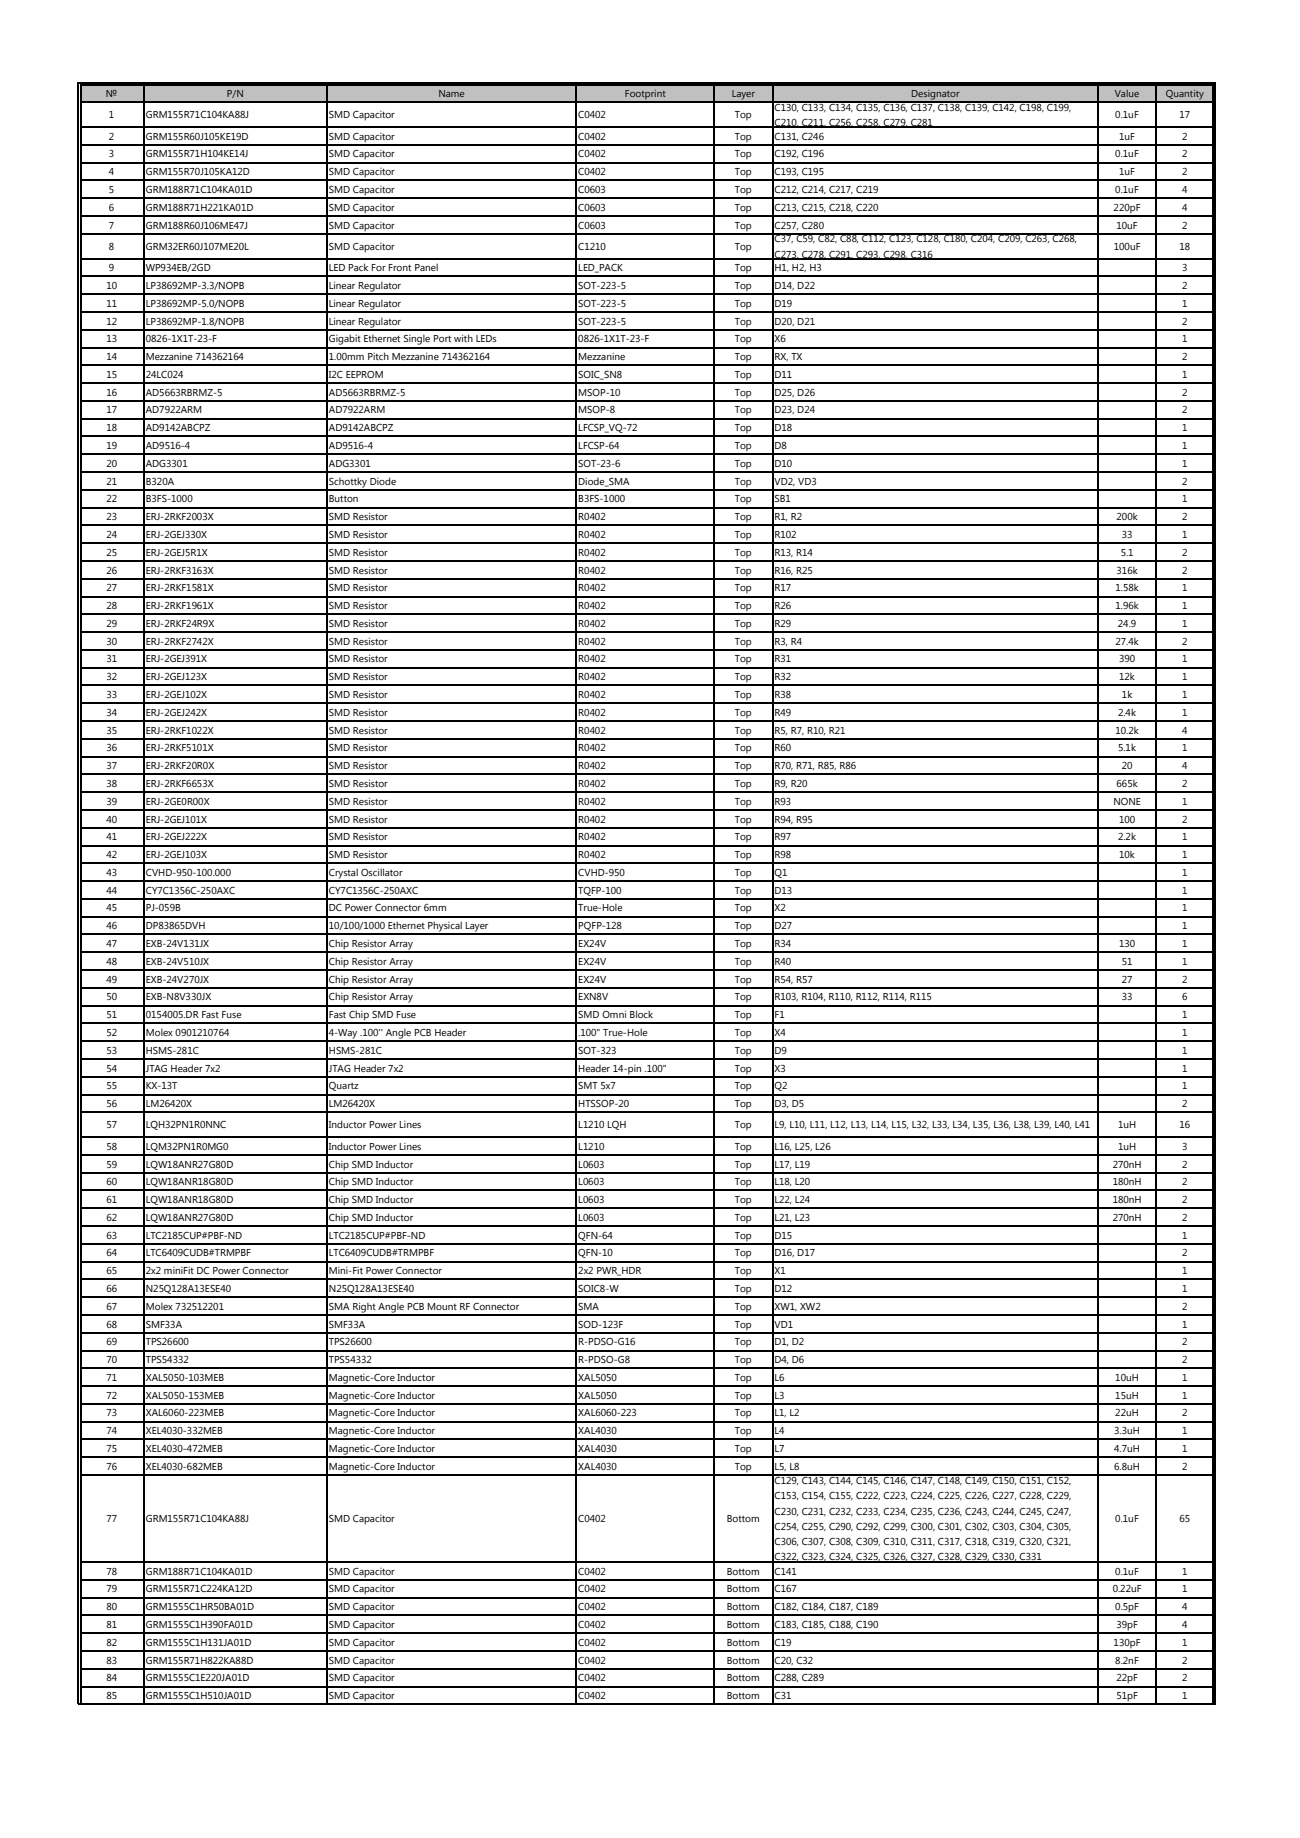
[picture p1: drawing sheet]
<svg xmlns="http://www.w3.org/2000/svg" width="297mm" height="420mm" viewBox="0 0 297 420" stroke-linecap="round" stroke-linejoin="round" font-family="sans-serif">
<defs><g id="words">
<g font-size="2.3">
<text x="24.2" y="22.1">№</text>
<text x="51.9" y="22.1">P/N</text>
<text x="100.2" y="22.1">Name</text>
<text x="142.7" y="22.1">Footprint</text>
<text x="167.2" y="22.1">Layer</text>
<text x="208.2" y="22.1">Designator</text>
<text x="254.7" y="22.1">Value</text>
<text x="266.4" y="22.1">Quantity</text>
<text x="24.9" y="27.1">1</text>
<text x="33.3" y="27.1">GRM155R71C104KA88J</text>
<text x="75.1" y="27.1">SMD Capacitor</text>
<text x="132.1" y="27.1">C0402</text>
<text x="167.9" y="27.1">Top</text>
<text x="177" y="25.3">C130, C133, C134, C135, C136, C137, C138, C139, C142, C198, C199,</text>
<text x="177" y="28.8">C210, C211, C256, C258, C279, C281</text>
<text x="254.8" y="27.1">0.1uF</text>
<text x="269.5" y="27.1">17</text>
<text x="24.9" y="31.9">2</text>
<text x="24.9" y="36">3</text>
<text x="33.3" y="31.9">GRM155R60J105KE19D</text>
<text x="33.3" y="36">GRM155R71H104KE14J</text>
<text x="75.1" y="31.9">SMD Capacitor</text>
<text x="75.1" y="36">SMD Capacitor</text>
<text x="132.1" y="31.9">C0402</text>
<text x="132.1" y="36">C0402</text>
<text x="167.9" y="31.9">Top</text>
<text x="167.9" y="36">Top</text>
<text x="177" y="31.9">C131, C246</text>
<text x="177" y="36">C192, C196</text>
<text x="254.8" y="36">0.1uF</text>
<text x="255.7" y="31.9">1uF</text>
<text x="270.1" y="31.9">2</text>
<text x="270.1" y="36">2</text>
<text x="24.9" y="40">4</text>
<text x="33.3" y="40">GRM155R70J105KA12D</text>
<text x="75.1" y="40">SMD Capacitor</text>
<text x="132.1" y="40">C0402</text>
<text x="167.9" y="40">Top</text>
<text x="177" y="40">C193, C195</text>
<text x="255.7" y="40">1uF</text>
<text x="270.1" y="40">2</text>
<text x="24.9" y="44.1">5</text>
<text x="33.3" y="44.1">GRM188R71C104KA01D</text>
<text x="75.1" y="44.1">SMD Capacitor</text>
<text x="132.1" y="44.1">C0603</text>
<text x="167.9" y="44.1">Top</text>
<text x="177" y="44.1">C212, C214, C217, C219</text>
<text x="254.8" y="44.1">0.1uF</text>
<text x="270.1" y="44.1">4</text>
<text x="24.9" y="48.2">6</text>
<text x="24.9" y="52.2">7</text>
<text x="33.3" y="48.2">GRM188R71H221KA01D</text>
<text x="33.3" y="52.2">GRM188R60J106ME47J</text>
<text x="75.1" y="48.2">SMD Capacitor</text>
<text x="75.1" y="52.2">SMD Capacitor</text>
<text x="132.1" y="48.2">C0603</text>
<text x="132.1" y="52.2">C0603</text>
<text x="167.9" y="48.2">Top</text>
<text x="167.9" y="52.2">Top</text>
<text x="177" y="48.2">C213, C215, C218, C220</text>
<text x="177" y="52.2">C257, C280</text>
<text x="254.4" y="48.2">220pF</text>
<text x="255.1" y="52.2">10uF</text>
<text x="270.1" y="48.2">4</text>
<text x="270.1" y="52.2">2</text>
<text x="24.9" y="57.1">8</text>
<text x="33.3" y="57.1">GRM32ER60J107ME20L</text>
<text x="75.1" y="57.1">SMD Capacitor</text>
<text x="132.1" y="57.1">C1210</text>
<text x="167.9" y="57.1">Top</text>
<text x="177" y="55.4">C37, C59, C82, C88, C112, C123, C128, C180, C204, C209, C263, C268,</text>
<text x="177" y="58.8">C273, C278, C291, C293, C298, C316</text>
<text x="254.5" y="57.1">100uF</text>
<text x="269.5" y="57.1">18</text>
<text x="24.9" y="62">9</text>
<text x="33.3" y="62">WP934EB/2GD</text>
<text x="75.1" y="62">LED Pack For Front Panel</text>
<text x="132.1" y="62">LED_PACK</text>
<text x="167.9" y="62">Top</text>
<text x="177" y="62">H1, H2, H3</text>
<text x="270.1" y="62">3</text>
<text x="24.3" y="66">10</text>
<text x="24.3" y="70.1">11</text>
<text x="33.3" y="66">LP38692MP-3.3/NOPB</text>
<text x="33.3" y="70.1">LP38692MP-5.0/NOPB</text>
<text x="75.1" y="66">Linear Regulator</text>
<text x="75.1" y="70.1">Linear Regulator</text>
<text x="132.1" y="66">SOT-223-5</text>
<text x="132.1" y="70.1">SOT-223-5</text>
<text x="167.9" y="66">Top</text>
<text x="167.9" y="70.1">Top</text>
<text x="177" y="66">D14, D22</text>
<text x="177" y="70.1">D19</text>
<text x="270.1" y="66">2</text>
<text x="270.1" y="70.1">1</text>
<text x="24.3" y="74.2">12</text>
<text x="33.3" y="74.2">LP38692MP-1.8/NOPB</text>
<text x="75.1" y="74.2">Linear Regulator</text>
<text x="132.1" y="74.2">SOT-223-5</text>
<text x="167.9" y="74.2">Top</text>
<text x="177" y="74.2">D20, D21</text>
<text x="270.1" y="74.2">2</text>
<text x="24.3" y="78.2">13</text>
<text x="24.3" y="82.3">14</text>
<text x="33.3" y="78.2">0826-1X1T-23-F</text>
<text x="33.3" y="82.3">Mezzanine 714362164</text>
<text x="75.1" y="78.2">Gigabit Ethernet Single Port with LEDs</text>
<text x="75.1" y="82.3">1.00mm Pitch Mezzanine 714362164</text>
<text x="132.1" y="78.2">0826-1X1T-23-F</text>
<text x="132.1" y="82.3">Mezzanine</text>
<text x="167.9" y="78.2">Top</text>
<text x="167.9" y="82.3">Top</text>
<text x="177" y="78.2">X6</text>
<text x="177" y="82.3">RX, TX</text>
<text x="270.1" y="78.2">1</text>
<text x="270.1" y="82.3">2</text>
<text x="24.3" y="86.4">15</text>
<text x="33.3" y="86.4">24LC024</text>
<text x="75.1" y="86.4">I2C EEPROM</text>
<text x="132.1" y="86.4">SOIC_SN8</text>
<text x="167.9" y="86.4">Top</text>
<text x="177" y="86.4">D11</text>
<text x="270.1" y="86.4">1</text>
<text x="24.3" y="90.4">16</text>
<text x="24.3" y="94.5">17</text>
<text x="33.3" y="90.4">AD5663RBRMZ-5</text>
<text x="33.3" y="94.5">AD7922ARM</text>
<text x="75.1" y="90.4">AD5663RBRMZ-5</text>
<text x="75.1" y="94.5">AD7922ARM</text>
<text x="132.1" y="90.4">MSOP-10</text>
<text x="132.1" y="94.5">MSOP-8</text>
<text x="167.9" y="90.4">Top</text>
<text x="167.9" y="94.5">Top</text>
<text x="177" y="90.4">D25, D26</text>
<text x="177" y="94.5">D23, D24</text>
<text x="270.1" y="90.4">2</text>
<text x="270.1" y="94.5">2</text>
<text x="24.3" y="98.6">18</text>
<text x="33.3" y="98.6">AD9142ABCPZ</text>
<text x="75.1" y="98.6">AD9142ABCPZ</text>
<text x="132.1" y="98.6">LFCSP_VQ-72</text>
<text x="167.9" y="98.6">Top</text>
<text x="177" y="98.6">D18</text>
<text x="270.1" y="98.6">1</text>
<text x="24.3" y="102.6">19</text>
<text x="24.3" y="106.7">20</text>
<text x="33.3" y="102.6">AD9516-4</text>
<text x="33.3" y="106.7">ADG3301</text>
<text x="75.1" y="102.6">AD9516-4</text>
<text x="75.1" y="106.7">ADG3301</text>
<text x="132.1" y="102.6">LFCSP-64</text>
<text x="132.1" y="106.7">SOT-23-6</text>
<text x="167.9" y="102.6">Top</text>
<text x="167.9" y="106.7">Top</text>
<text x="177" y="102.6">D8</text>
<text x="177" y="106.7">D10</text>
<text x="270.1" y="102.6">1</text>
<text x="270.1" y="106.7">1</text>
<text x="24.3" y="110.7">21</text>
<text x="33.3" y="110.7">B320A</text>
<text x="75.1" y="110.7">Schottky Diode</text>
<text x="132.1" y="110.7">Diode_SMA</text>
<text x="167.9" y="110.7">Top</text>
<text x="177" y="110.7">VD2, VD3</text>
<text x="270.1" y="110.7">2</text>
<text x="24.3" y="114.8">22</text>
<text x="24.3" y="118.9">23</text>
<text x="33.3" y="114.8">B3FS-1000</text>
<text x="33.3" y="118.9">ERJ-2RKF2003X</text>
<text x="75.1" y="114.8">Button</text>
<text x="75.1" y="118.9">SMD Resistor</text>
<text x="132.1" y="114.8">B3FS-1000</text>
<text x="132.1" y="118.9">R0402</text>
<text x="167.9" y="114.8">Top</text>
<text x="167.9" y="118.9">Top</text>
<text x="177" y="114.8">SB1</text>
<text x="177" y="118.9">R1, R2</text>
<text x="255.1" y="118.9">200k</text>
<text x="270.1" y="114.8">1</text>
<text x="270.1" y="118.9">2</text>
<text x="24.3" y="122.9">24</text>
<text x="33.3" y="122.9">ERJ-2GEJ330X</text>
<text x="75.1" y="122.9">SMD Resistor</text>
<text x="132.1" y="122.9">R0402</text>
<text x="167.9" y="122.9">Top</text>
<text x="177" y="122.9">R102</text>
<text x="256.3" y="122.9">33</text>
<text x="270.1" y="122.9">1</text>
<text x="24.3" y="127">25</text>
<text x="24.3" y="131.1">26</text>
<text x="33.3" y="127">ERJ-2GEJ5R1X</text>
<text x="33.3" y="131.1">ERJ-2RKF3163X</text>
<text x="75.1" y="127">SMD Resistor</text>
<text x="75.1" y="131.1">SMD Resistor</text>
<text x="132.1" y="127">R0402</text>
<text x="132.1" y="131.1">R0402</text>
<text x="167.9" y="127">Top</text>
<text x="167.9" y="131.1">Top</text>
<text x="177" y="127">R13, R14</text>
<text x="177" y="131.1">R16, R25</text>
<text x="255.1" y="131.1">316k</text>
<text x="256" y="127">5.1</text>
<text x="270.1" y="127">2</text>
<text x="270.1" y="131.1">2</text>
<text x="24.3" y="135.1">27</text>
<text x="33.3" y="135.1">ERJ-2RKF1581X</text>
<text x="75.1" y="135.1">SMD Resistor</text>
<text x="132.1" y="135.1">R0402</text>
<text x="167.9" y="135.1">Top</text>
<text x="177" y="135.1">R17</text>
<text x="254.8" y="135.1">1.58k</text>
<text x="270.1" y="135.1">1</text>
<text x="24.3" y="139.2">28</text>
<text x="24.3" y="143.3">29</text>
<text x="33.3" y="139.2">ERJ-2RKF1961X</text>
<text x="33.3" y="143.3">ERJ-2RKF24R9X</text>
<text x="75.1" y="139.2">SMD Resistor</text>
<text x="75.1" y="143.3">SMD Resistor</text>
<text x="132.1" y="139.2">R0402</text>
<text x="132.1" y="143.3">R0402</text>
<text x="167.9" y="139.2">Top</text>
<text x="167.9" y="143.3">Top</text>
<text x="177" y="139.2">R26</text>
<text x="177" y="143.3">R29</text>
<text x="254.8" y="139.2">1.96k</text>
<text x="255.4" y="143.3">24.9</text>
<text x="270.1" y="139.2">1</text>
<text x="270.1" y="143.3">1</text>
<text x="24.3" y="147.3">30</text>
<text x="33.3" y="147.3">ERJ-2RKF2742X</text>
<text x="75.1" y="147.3">SMD Resistor</text>
<text x="132.1" y="147.3">R0402</text>
<text x="167.9" y="147.3">Top</text>
<text x="177" y="147.3">R3, R4</text>
<text x="254.8" y="147.3">27.4k</text>
<text x="270.1" y="147.3">2</text>
<text x="24.3" y="151.4">31</text>
<text x="24.3" y="155.4">32</text>
<text x="33.3" y="151.4">ERJ-2GEJ391X</text>
<text x="33.3" y="155.4">ERJ-2GEJ123X</text>
<text x="75.1" y="151.4">SMD Resistor</text>
<text x="75.1" y="155.4">SMD Resistor</text>
<text x="132.1" y="151.4">R0402</text>
<text x="132.1" y="155.4">R0402</text>
<text x="167.9" y="151.4">Top</text>
<text x="167.9" y="155.4">Top</text>
<text x="177" y="151.4">R31</text>
<text x="177" y="155.4">R32</text>
<text x="255.7" y="151.4">390</text>
<text x="255.7" y="155.4">12k</text>
<text x="270.1" y="151.4">1</text>
<text x="270.1" y="155.4">1</text>
<text x="24.3" y="159.5">33</text>
<text x="33.3" y="159.5">ERJ-2GEJ102X</text>
<text x="75.1" y="159.5">SMD Resistor</text>
<text x="132.1" y="159.5">R0402</text>
<text x="167.9" y="159.5">Top</text>
<text x="177" y="159.5">R38</text>
<text x="256.3" y="159.5">1k</text>
<text x="270.1" y="159.5">1</text>
<text x="24.3" y="163.6">34</text>
<text x="24.3" y="167.6">35</text>
<text x="33.3" y="163.6">ERJ-2GEJ242X</text>
<text x="33.3" y="167.6">ERJ-2RKF1022X</text>
<text x="75.1" y="163.6">SMD Resistor</text>
<text x="75.1" y="167.6">SMD Resistor</text>
<text x="132.1" y="163.6">R0402</text>
<text x="132.1" y="167.6">R0402</text>
<text x="167.9" y="163.6">Top</text>
<text x="167.9" y="167.6">Top</text>
<text x="177" y="163.6">R49</text>
<text x="177" y="167.6">R5, R7, R10, R21</text>
<text x="254.8" y="167.6">10.2k</text>
<text x="255.4" y="163.6">2.4k</text>
<text x="270.1" y="163.6">1</text>
<text x="270.1" y="167.6">4</text>
<text x="24.3" y="171.7">36</text>
<text x="33.3" y="171.7">ERJ-2RKF5101X</text>
<text x="75.1" y="171.7">SMD Resistor</text>
<text x="132.1" y="171.7">R0402</text>
<text x="167.9" y="171.7">Top</text>
<text x="177" y="171.7">R60</text>
<text x="255.4" y="171.7">5.1k</text>
<text x="270.1" y="171.7">1</text>
<text x="24.3" y="175.8">37</text>
<text x="24.3" y="179.8">38</text>
<text x="33.3" y="175.8">ERJ-2RKF20R0X</text>
<text x="33.3" y="179.8">ERJ-2RKF6653X</text>
<text x="75.1" y="175.8">SMD Resistor</text>
<text x="75.1" y="179.8">SMD Resistor</text>
<text x="132.1" y="175.8">R0402</text>
<text x="132.1" y="179.8">R0402</text>
<text x="167.9" y="175.8">Top</text>
<text x="167.9" y="179.8">Top</text>
<text x="177" y="175.8">R70, R71, R85, R86</text>
<text x="177" y="179.8">R9, R20</text>
<text x="255.1" y="179.8">665k</text>
<text x="256.3" y="175.8">20</text>
<text x="270.1" y="175.8">4</text>
<text x="270.1" y="179.8">2</text>
<text x="24.3" y="183.9">39</text>
<text x="33.3" y="183.9">ERJ-2GE0R00X</text>
<text x="75.1" y="183.9">SMD Resistor</text>
<text x="132.1" y="183.9">R0402</text>
<text x="167.9" y="183.9">Top</text>
<text x="177" y="183.9">R93</text>
<text x="254.4" y="183.9">NONE</text>
<text x="270.1" y="183.9">1</text>
<text x="24.3" y="188">40</text>
<text x="33.3" y="188">ERJ-2GEJ101X</text>
<text x="75.1" y="188">SMD Resistor</text>
<text x="132.1" y="188">R0402</text>
<text x="167.9" y="188">Top</text>
<text x="177" y="188">R94, R95</text>
<text x="255.7" y="188">100</text>
<text x="270.1" y="188">2</text>
<text x="24.3" y="192">41</text>
<text x="24.3" y="196.1">42</text>
<text x="33.3" y="192">ERJ-2GEJ222X</text>
<text x="33.3" y="196.1">ERJ-2GEJ103X</text>
<text x="75.1" y="192">SMD Resistor</text>
<text x="75.1" y="196.1">SMD Resistor</text>
<text x="132.1" y="192">R0402</text>
<text x="132.1" y="196.1">R0402</text>
<text x="167.9" y="192">Top</text>
<text x="167.9" y="196.1">Top</text>
<text x="177" y="192">R97</text>
<text x="177" y="196.1">R98</text>
<text x="255.4" y="192">2.2k</text>
<text x="255.7" y="196.1">10k</text>
<text x="270.1" y="192">1</text>
<text x="270.1" y="196.1">1</text>
<text x="24.3" y="200.2">43</text>
<text x="33.3" y="200.2">CVHD-950-100.000</text>
<text x="75.1" y="200.2">Crystal Oscillator</text>
<text x="132.1" y="200.2">CVHD-950</text>
<text x="167.9" y="200.2">Top</text>
<text x="177" y="200.2">Q1</text>
<text x="270.1" y="200.2">1</text>
<text x="24.3" y="204.2">44</text>
<text x="24.3" y="208.3">45</text>
<text x="33.3" y="204.2">CY7C1356C-250AXC</text>
<text x="33.3" y="208.3">PJ-059B</text>
<text x="75.1" y="204.2">CY7C1356C-250AXC</text>
<text x="75.1" y="208.3">DC Power Connector 6mm</text>
<text x="132.1" y="204.2">TQFP-100</text>
<text x="132.1" y="208.3">True-Hole</text>
<text x="167.9" y="204.2">Top</text>
<text x="167.9" y="208.3">Top</text>
<text x="177" y="204.2">D13</text>
<text x="177" y="208.3">X2</text>
<text x="270.1" y="204.2">1</text>
<text x="270.1" y="208.3">1</text>
<text x="24.3" y="212.3">46</text>
<text x="33.3" y="212.3">DP83865DVH</text>
<text x="75.1" y="212.3">10/100/1000 Ethernet Physical Layer</text>
<text x="132.1" y="212.3">PQFP-128</text>
<text x="167.9" y="212.3">Top</text>
<text x="177" y="212.3">D27</text>
<text x="270.1" y="212.3">1</text>
<text x="24.3" y="216.4">47</text>
<text x="24.3" y="220.5">48</text>
<text x="33.3" y="216.4">EXB-24V131JX</text>
<text x="33.3" y="220.5">EXB-24V510JX</text>
<text x="75.1" y="216.4">Chip Resistor Array</text>
<text x="75.1" y="220.5">Chip Resistor Array</text>
<text x="132.1" y="216.4">EX24V</text>
<text x="132.1" y="220.5">EX24V</text>
<text x="167.9" y="216.4">Top</text>
<text x="167.9" y="220.5">Top</text>
<text x="177" y="216.4">R34</text>
<text x="177" y="220.5">R40</text>
<text x="255.7" y="216.4">130</text>
<text x="256.3" y="220.5">51</text>
<text x="270.1" y="216.4">1</text>
<text x="270.1" y="220.5">1</text>
<text x="24.3" y="224.5">49</text>
<text x="33.3" y="224.5">EXB-24V270JX</text>
<text x="75.1" y="224.5">Chip Resistor Array</text>
<text x="132.1" y="224.5">EX24V</text>
<text x="167.9" y="224.5">Top</text>
<text x="177" y="224.5">R54, R57</text>
<text x="256.3" y="224.5">27</text>
<text x="270.1" y="224.5">2</text>
<text x="24.3" y="228.6">50</text>
<text x="24.3" y="232.7">51</text>
<text x="33.3" y="228.6">EXB-N8V330JX</text>
<text x="33.3" y="232.7">0154005.DR Fast Fuse</text>
<text x="75.1" y="228.6">Chip Resistor Array</text>
<text x="75.1" y="232.7">Fast Chip SMD Fuse</text>
<text x="132.1" y="228.6">EXN8V</text>
<text x="132.1" y="232.7">SMD Omni Block</text>
<text x="167.9" y="228.6">Top</text>
<text x="167.9" y="232.7">Top</text>
<text x="177" y="228.6">R103, R104, R110, R112, R114, R115</text>
<text x="177" y="232.7">F1</text>
<text x="256.3" y="228.6">33</text>
<text x="270.1" y="228.6">6</text>
<text x="270.1" y="232.7">1</text>
<text x="24.3" y="236.7">52</text>
<text x="33.3" y="236.7">Molex 0901210764</text>
<text x="75.1" y="236.7">4-Way .100'' Angle PCB Header</text>
<text x="132.1" y="236.7">.100&quot; True-Hole</text>
<text x="167.9" y="236.7">Top</text>
<text x="177" y="236.7">X4</text>
<text x="270.1" y="236.7">1</text>
<text x="24.3" y="240.8">53</text>
<text x="24.3" y="244.9">54</text>
<text x="33.3" y="240.8">HSMS-281C</text>
<text x="33.3" y="244.9">JTAG Header 7x2</text>
<text x="75.1" y="240.8">HSMS-281C</text>
<text x="75.1" y="244.9">JTAG Header 7x2</text>
<text x="132.1" y="240.8">SOT-323</text>
<text x="132.1" y="244.9">Header 14-pin .100&quot;</text>
<text x="167.9" y="240.8">Top</text>
<text x="167.9" y="244.9">Top</text>
<text x="177" y="240.8">D9</text>
<text x="177" y="244.9">X3</text>
<text x="270.1" y="240.8">1</text>
<text x="270.1" y="244.9">1</text>
<text x="24.3" y="248.9">55</text>
<text x="33.3" y="248.9">KX-13T</text>
<text x="75.1" y="248.9">Quartz</text>
<text x="132.1" y="248.9">SMT 5x7</text>
<text x="167.9" y="248.9">Top</text>
<text x="177" y="248.9">Q2</text>
<text x="270.1" y="248.9">1</text>
<text x="24.3" y="253">56</text>
<text x="24.3" y="257.9">57</text>
<text x="33.3" y="253">LM26420X</text>
<text x="33.3" y="257.9">LQH32PN1R0NNC</text>
<text x="75.1" y="253">LM26420X</text>
<text x="75.1" y="257.9">Inductor Power Lines</text>
<text x="132.1" y="253">HTSSOP-20</text>
<text x="132.1" y="257.9">L1210 LQH</text>
<text x="167.9" y="253">Top</text>
<text x="167.9" y="257.9">Top</text>
<text x="177" y="253">D3, D5</text>
<text x="177" y="257.9">L9, L10, L11, L12, L13, L14, L15, L32, L33, L34, L35, L36, L38, L39, L40, L41</text>
<text x="255.4" y="257.9">1uH</text>
<text x="269.5" y="257.9">16</text>
<text x="270.1" y="253">2</text>
<text x="24.3" y="262.7">58</text>
<text x="33.3" y="262.7">LQM32PN1R0MG0</text>
<text x="75.1" y="262.7">Inductor Power Lines</text>
<text x="132.1" y="262.7">L1210</text>
<text x="167.9" y="262.7">Top</text>
<text x="177" y="262.7">L16, L25, L26</text>
<text x="255.4" y="262.7">1uH</text>
<text x="270.1" y="262.7">3</text>
<text x="24.3" y="266.8">59</text>
<text x="33.3" y="266.8">LQW18ANR27G80D</text>
<text x="75.1" y="266.8">Chip SMD Inductor</text>
<text x="132.1" y="266.8">L0603</text>
<text x="167.9" y="266.8">Top</text>
<text x="177" y="266.8">L17, L19</text>
<text x="254.2" y="266.8">270nH</text>
<text x="270.1" y="266.8">2</text>
<text x="24.3" y="270.8">60</text>
<text x="24.3" y="274.9">61</text>
<text x="33.3" y="270.8">LQW18ANR18G80D</text>
<text x="33.3" y="274.9">LQW18ANR18G80D</text>
<text x="75.1" y="270.8">Chip SMD Inductor</text>
<text x="75.1" y="274.9">Chip SMD Inductor</text>
<text x="132.1" y="270.8">L0603</text>
<text x="132.1" y="274.9">L0603</text>
<text x="167.9" y="270.8">Top</text>
<text x="167.9" y="274.9">Top</text>
<text x="177" y="270.8">L18, L20</text>
<text x="177" y="274.9">L22, L24</text>
<text x="254.2" y="270.8">180nH</text>
<text x="254.2" y="274.9">180nH</text>
<text x="270.1" y="270.8">2</text>
<text x="270.1" y="274.9">2</text>
<text x="24.3" y="279">62</text>
<text x="33.3" y="279">LQW18ANR27G80D</text>
<text x="75.1" y="279">Chip SMD Inductor</text>
<text x="132.1" y="279">L0603</text>
<text x="167.9" y="279">Top</text>
<text x="177" y="279">L21, L23</text>
<text x="254.2" y="279">270nH</text>
<text x="270.1" y="279">2</text>
<text x="24.3" y="283">63</text>
<text x="24.3" y="287.1">64</text>
<text x="33.3" y="283">LTC2185CUP#PBF-ND</text>
<text x="33.3" y="287.1">LTC6409CUDB#TRMPBF</text>
<text x="75.1" y="283">LTC2185CUP#PBF-ND</text>
<text x="75.1" y="287.1">LTC6409CUDB#TRMPBF</text>
<text x="132.1" y="283">QFN-64</text>
<text x="132.1" y="287.1">QFN-10</text>
<text x="167.9" y="283">Top</text>
<text x="167.9" y="287.1">Top</text>
<text x="177" y="283">D15</text>
<text x="177" y="287.1">D16, D17</text>
<text x="270.1" y="283">1</text>
<text x="270.1" y="287.1">2</text>
<text x="24.3" y="291.2">65</text>
<text x="33.3" y="291.2">2x2 miniFit DC Power Connector</text>
<text x="75.1" y="291.2">Mini-Fit Power Connector</text>
<text x="132.1" y="291.2">2x2 PWR_HDR</text>
<text x="167.9" y="291.2">Top</text>
<text x="177" y="291.2">X1</text>
<text x="270.1" y="291.2">1</text>
<text x="24.3" y="295.2">66</text>
<text x="24.3" y="299.3">67</text>
<text x="33.3" y="295.2">N25Q128A13ESE40</text>
<text x="33.3" y="299.3">Molex 732512201</text>
<text x="75.1" y="295.2">N25Q128A13ESE40</text>
<text x="75.1" y="299.3">SMA Right Angle PCB Mount RF Connector</text>
<text x="132.1" y="295.2">SOIC8-W</text>
<text x="132.1" y="299.3">SMA</text>
<text x="167.9" y="295.2">Top</text>
<text x="167.9" y="299.3">Top</text>
<text x="177" y="295.2">D12</text>
<text x="177" y="299.3">XW1, XW2</text>
<text x="270.1" y="295.2">1</text>
<text x="270.1" y="299.3">2</text>
<text x="24.3" y="303.4">68</text>
<text x="33.3" y="303.4">SMF33A</text>
<text x="75.1" y="303.4">SMF33A</text>
<text x="132.1" y="303.4">SOD-123F</text>
<text x="167.9" y="303.4">Top</text>
<text x="177" y="303.4">VD1</text>
<text x="270.1" y="303.4">1</text>
<text x="24.3" y="307.4">69</text>
<text x="24.3" y="311.5">70</text>
<text x="33.3" y="307.4">TPS26600</text>
<text x="33.3" y="311.5">TPS54332</text>
<text x="75.1" y="307.4">TPS26600</text>
<text x="75.1" y="311.5">TPS54332</text>
<text x="132.1" y="307.4">R-PDSO-G16</text>
<text x="132.1" y="311.5">R-PDSO-G8</text>
<text x="167.9" y="307.4">Top</text>
<text x="167.9" y="311.5">Top</text>
<text x="177" y="307.4">D1, D2</text>
<text x="177" y="311.5">D4, D6</text>
<text x="270.1" y="307.4">2</text>
<text x="270.1" y="311.5">2</text>
<text x="24.3" y="315.6">71</text>
<text x="33.3" y="315.6">XAL5050-103MEB</text>
<text x="75.1" y="315.6">Magnetic-Core Inductor</text>
<text x="132.1" y="315.6">XAL5050</text>
<text x="167.9" y="315.6">Top</text>
<text x="177" y="315.6">L6</text>
<text x="254.8" y="315.6">10uH</text>
<text x="270.1" y="315.6">1</text>
<text x="24.3" y="319.6">72</text>
<text x="24.3" y="323.7">73</text>
<text x="33.3" y="319.6">XAL5050-153MEB</text>
<text x="33.3" y="323.7">XAL6060-223MEB</text>
<text x="75.1" y="319.6">Magnetic-Core Inductor</text>
<text x="75.1" y="323.7">Magnetic-Core Inductor</text>
<text x="132.1" y="319.6">XAL5050</text>
<text x="132.1" y="323.7">XAL6060-223</text>
<text x="167.9" y="319.6">Top</text>
<text x="167.9" y="323.7">Top</text>
<text x="177" y="319.6">L3</text>
<text x="177" y="323.7">L1, L2</text>
<text x="254.8" y="319.6">15uH</text>
<text x="254.8" y="323.7">22uH</text>
<text x="270.1" y="319.6">1</text>
<text x="270.1" y="323.7">2</text>
<text x="24.3" y="327.7">74</text>
<text x="33.3" y="327.7">XEL4030-332MEB</text>
<text x="75.1" y="327.7">Magnetic-Core Inductor</text>
<text x="132.1" y="327.7">XAL4030</text>
<text x="167.9" y="327.7">Top</text>
<text x="177" y="327.7">L4</text>
<text x="254.6" y="327.7">3.3uH</text>
<text x="270.1" y="327.7">1</text>
<text x="24.3" y="331.8">75</text>
<text x="24.3" y="335.9">76</text>
<text x="33.3" y="331.8">XEL4030-472MEB</text>
<text x="33.3" y="335.9">XEL4030-682MEB</text>
<text x="75.1" y="331.8">Magnetic-Core Inductor</text>
<text x="75.1" y="335.9">Magnetic-Core Inductor</text>
<text x="132.1" y="331.8">XAL4030</text>
<text x="132.1" y="335.9">XAL4030</text>
<text x="167.9" y="331.8">Top</text>
<text x="167.9" y="335.9">Top</text>
<text x="177" y="331.8">L7</text>
<text x="177" y="335.9">L5, L8</text>
<text x="254.6" y="331.8">4.7uH</text>
<text x="254.6" y="335.9">6.8uH</text>
<text x="270.1" y="331.8">1</text>
<text x="270.1" y="335.9">2</text>
<text x="177" y="339.2">C129, C143, C144, C145, C146, C147, C148, C149, C150, C151, C152,</text>
<text x="24.3" y="347.9">77</text>
<text x="33.3" y="347.9">GRM155R71C104KA88J</text>
<text x="75.1" y="347.9">SMD Capacitor</text>
<text x="132.1" y="347.9">C0402</text>
<text x="166.1" y="347.9">Bottom</text>
<text x="177" y="342.6">C153, C154, C155, C222, C223, C224, C225, C226, C227, C228, C229,</text>
<text x="177" y="346.1">C230, C231, C232, C233, C234, C235, C236, C243, C244, C245, C247,</text>
<text x="254.8" y="347.9">0.1uF</text>
<text x="269.5" y="347.9">65</text>
<text x="177" y="349.6">C254, C255, C290, C292, C299, C300, C301, C302, C303, C304, C305,</text>
<text x="177" y="353.1">C306, C307, C308, C309, C310, C311, C317, C318, C319, C320, C321,</text>
<text x="24.3" y="359.8">78</text>
<text x="33.3" y="359.8">GRM188R71C104KA01D</text>
<text x="75.1" y="359.8">SMD Capacitor</text>
<text x="132.1" y="359.8">C0402</text>
<text x="166.1" y="359.8">Bottom</text>
<text x="177" y="356.5">C322, C323, C324, C325, C326, C327, C328, C329, C330, C331</text>
<text x="177" y="359.8">C141</text>
<text x="254.8" y="359.8">0.1uF</text>
<text x="270.1" y="359.8">1</text>
<text x="24.3" y="363.9">79</text>
<text x="33.3" y="363.9">GRM155R71C224KA12D</text>
<text x="75.1" y="363.9">SMD Capacitor</text>
<text x="132.1" y="363.9">C0402</text>
<text x="166.1" y="363.9">Bottom</text>
<text x="177" y="363.9">C167</text>
<text x="254.2" y="363.9">0.22uF</text>
<text x="270.1" y="363.9">1</text>
<text x="24.3" y="368">80</text>
<text x="33.3" y="368">GRM1555C1HR50BA01D</text>
<text x="75.1" y="368">SMD Capacitor</text>
<text x="132.1" y="368">C0402</text>
<text x="166.1" y="368">Bottom</text>
<text x="177" y="368">C182, C184, C187, C189</text>
<text x="254.8" y="368">0.5pF</text>
<text x="270.1" y="368">4</text>
<text x="24.3" y="372">81</text>
<text x="24.3" y="376.1">82</text>
<text x="33.3" y="372">GRM1555C1H390FA01D</text>
<text x="33.3" y="376.1">GRM1555C1H131JA01D</text>
<text x="75.1" y="372">SMD Capacitor</text>
<text x="75.1" y="376.1">SMD Capacitor</text>
<text x="132.1" y="372">C0402</text>
<text x="132.1" y="376.1">C0402</text>
<text x="166.1" y="372">Bottom</text>
<text x="166.1" y="376.1">Bottom</text>
<text x="177" y="372">C183, C185, C188, C190</text>
<text x="177" y="376.1">C19</text>
<text x="254.4" y="376.1">130pF</text>
<text x="255.1" y="372">39pF</text>
<text x="270.1" y="372">4</text>
<text x="270.1" y="376.1">1</text>
<text x="24.3" y="380.2">83</text>
<text x="33.3" y="380.2">GRM155R71H822KA88D</text>
<text x="75.1" y="380.2">SMD Capacitor</text>
<text x="132.1" y="380.2">C0402</text>
<text x="166.1" y="380.2">Bottom</text>
<text x="177" y="380.2">C20, C32</text>
<text x="254.8" y="380.2">8.2nF</text>
<text x="270.1" y="380.2">2</text>
<text x="24.3" y="384.2">84</text>
<text x="24.3" y="388.3">85</text>
<text x="33.3" y="384.2">GRM1555C1E220JA01D</text>
<text x="33.3" y="388.3">GRM1555C1H510JA01D</text>
<text x="75.1" y="384.2">SMD Capacitor</text>
<text x="75.1" y="388.3">SMD Capacitor</text>
<text x="132.1" y="384.2">C0402</text>
<text x="132.1" y="388.3">C0402</text>
<text x="166.1" y="384.2">Bottom</text>
<text x="166.1" y="388.3">Bottom</text>
<text x="177" y="384.2">C288, C289</text>
<text x="177" y="388.3">C31</text>
<text x="255.1" y="384.2">22pF</text>
<text x="255.1" y="388.3">51pF</text>
<text x="270.1" y="384.2">2</text>
<text x="270.1" y="388.3">1</text>
</g>
</g></defs>
<path d="M18.3 19.3h259.1v4.1h-259.1z" fill="#c0c0c0"/>
<path d="M17.8 18.8h.7v.2h-.7zM17.8 18.8h.2v.7h-.2zM18.3 19.3h.2v.2h-.2zM277 19.3h.2v.2h-.2zM277 18.8h.7v.2h-.7zM277.5 18.8h.2v.7h-.2z" fill="#000"/>
<g fill="none" stroke="#000" stroke-width=".25">
<path d="M17.9 19.5v369.8M18.4 19.5v369.8M18.5 18.9h258.5M18.5 19.4h258.5M32.9 19.5v370.1M74.7 19.5v370.1M131.7 19.5v370.1M163.2 19.5v370.1M176.5 19.5v370.1M251 19.5v370.1M264 19.5v370.1M277.1 19.5v369.8"/>
<path d="M277.6 19.5v369.8M18.5 23.4h258.5M18.5 29h258.5M18.5 33.1h258.5M18.5 37.2h258.5M18.5 41.2h258.5M18.5 45.3h258.5M18.5 49.4h258.5M18.5 53.4h258.5M18.5 59.1h258.5M18.5 63.2h258.5M18.5 67.2h258.5"/>
<path d="M18.5 71.3h258.5M18.5 75.4h258.5M18.5 79.4h258.5M18.5 83.5h258.5M18.5 87.5h258.5M18.5 91.6h258.5M18.5 95.7h258.5M18.5 99.7h258.5M18.5 103.8h258.5M18.5 107.9h258.5M18.5 111.9h258.5M18.5 116h258.5"/>
<path d="M18.5 120.1h258.5M18.5 124.1h258.5M18.5 128.2h258.5M18.5 132.2h258.5M18.5 136.3h258.5M18.5 140.4h258.5M18.5 144.4h258.5M18.5 148.5h258.5M18.5 152.6h258.5M18.5 156.6h258.5M18.5 160.7h258.5M18.5 164.8h258.5"/>
<path d="M18.5 168.8h258.5M18.5 172.9h258.5M18.5 177h258.5M18.5 181h258.5M18.5 185.1h258.5M18.5 189.1h258.5M18.5 193.2h258.5M18.5 197.3h258.5M18.5 201.3h258.5M18.5 205.4h258.5M18.5 209.5h258.5M18.5 213.5h258.5"/>
<path d="M18.5 217.6h258.5M18.5 221.7h258.5M18.5 225.7h258.5M18.5 229.8h258.5M18.5 233.8h258.5M18.5 237.9h258.5M18.5 242h258.5M18.5 246h258.5M18.5 250.1h258.5M18.5 254.2h258.5M18.5 259.8h258.5M18.5 263.9h258.5"/>
<path d="M18.5 268h258.5M18.5 272h258.5M18.5 276.1h258.5M18.5 280.2h258.5M18.5 284.2h258.5M18.5 288.3h258.5M18.5 292.4h258.5M18.5 296.4h258.5M18.5 300.5h258.5M18.5 304.5h258.5M18.5 308.6h258.5M18.5 312.7h258.5"/>
<path d="M18.5 316.7h258.5M18.5 320.8h258.5M18.5 324.9h258.5M18.5 328.9h258.5M18.5 333h258.5M18.5 337.1h258.5M18.5 357h258.5M18.5 361h258.5M18.5 365.1h258.5M18.5 369.1h258.5M18.5 373.2h258.5M18.5 377.3h258.5"/>
<path d="M17.8 389.5h259.9M18.5 381.3h258.5M18.5 385.4h258.5"/>
</g>
<use href="#words"/>
</svg>
